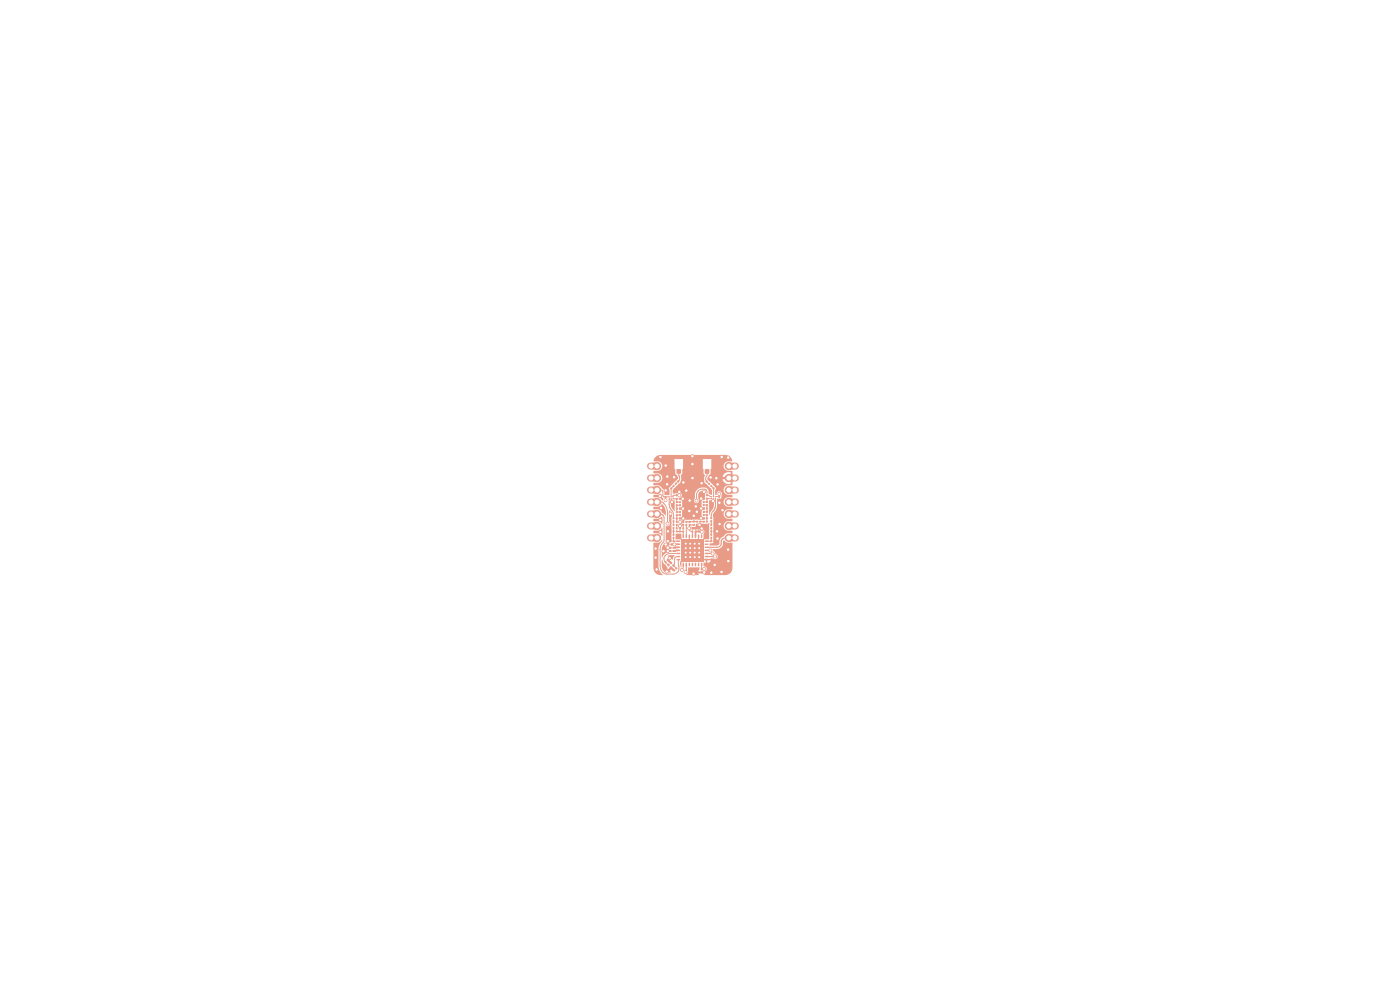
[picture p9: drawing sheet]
<svg xmlns="http://www.w3.org/2000/svg" width="297mm" height="210mm" viewBox="0 0 297 210" stroke-linecap="round" stroke-linejoin="round" font-family="sans-serif">
<g fill="#e89b87">
<path d="M143.6 99.6h.8v.9h-.8z"/>
<path d="M142.1 97.5l.7-.1 .2 .1v1.8l-.1 .3h-.7l-.2-.2z"/>
<path d="M145 97.5l.7-.1 .3 .1v1.8l-.2 .3h-.6l-.2-.2z"/>
<path d="M149.6 99.6h.8v.9h-.8z"/>
<path d="M148.1 97.5l.7-.1 .2 .1v1.8l-.1 .3h-.7l-.2-.2z"/>
<path d="M151 97.5l.7-.1 .3 .1v1.8l-.2 .3h-.6l-.2-.2z"/>
<path d="M141 104.6h.4v.4h-.4z"/>
<path d="M141 105.2h.4v.4h-.4z"/>
<path d="M149.1 106.9h.4v.4h-.4z"/>
<path d="M149.1 106.3h.4v.4h-.4z"/>
<path d="M150.6 103l.3-.2 .2 .4-.2 .1z"/>
<path d="M150.3 102.4l.4 .2-.2 .3-.3-.2z"/>
<path d="M149.8 106.9h.4v.4h-.4z"/>
<path d="M149.8 106.3h.4v.4h-.4z"/>
<path d="M143.4 107h.3v.4h-.3z"/>
<path d="M143.4 106.3h.3v.4h-.3z"/>
<path d="M147.4 112.5h.4v.4h-.4z"/>
<path d="M147.4 111.9h.4v.4h-.4z"/>
<path d="M143.2 101.6l.2-.2 .3 .3-.3 .2z"/>
<path d="M143.8 101.9l.3 .2-.2 .3-.3-.3z"/>
<path d="M141.9 105.7h.2v.2h-.2z"/>
<path d="M142.3 105.7h.2v.2h-.2z"/>
<path d="M142.7 105.7h.2v.2h-.2z"/>
<path d="M142.7 105.3h.2v.2h-.2z"/>
<path d="M142.3 105.3h.2v.2h-.2z"/>
<path d="M141.9 105.3h.2v.2h-.2z"/>
<path d="M150.9 105.7h.2v.2h-.2z"/>
<path d="M151.3 105.7h.2v.2h-.2z"/>
<path d="M151.7 105.7h.2v.2h-.2z"/>
<path d="M151.7 105.3h.2v.2h-.2z"/>
<path d="M151.3 105.3h.2v.2h-.2z"/>
<path d="M150.9 105.3h.2v.2h-.2z"/>
</g>
<path d="M154.5 98.9h1.5M154.5 114.1h1.5M154.5 111.6h1.5M154.5 109h1.5M154.5 106.5h1.5M154.5 104h1.5M154.5 101.4h1.5" fill="none" stroke="#e89b87" stroke-width="1.5"/>
<g fill="#e89b87" stroke="#e89b87" stroke-width=".21">
<circle cx="154.6" cy="114.1" r=".75"/>
<circle cx="154.6" cy="111.6" r=".75"/>
<circle cx="154.6" cy="109" r=".75"/>
<circle cx="154.6" cy="106.5" r=".75"/>
<circle cx="154.6" cy="104" r=".75"/>
<circle cx="154.6" cy="101.4" r=".75"/>
<circle cx="154.6" cy="98.9" r=".75"/>
</g>
<g fill="#e89b87">
<path d="M149.1 104.9h.4v.3h-.4z"/>
<path d="M149.8 104.9h.4v.3h-.4z"/>
<path d="M143.4 112.5h.3v.4h-.3z"/>
<path d="M143.4 111.9h.3v.4h-.3z"/>
<path d="M150.7 111.8h.4v.4h-.4z"/>
<path d="M150.7 111.1h.4v.4h-.4z"/>
<path d="M144 107.7h.4v.4h-.4z"/>
<path d="M143.4 107.7h.4v.4h-.4z"/>
<path d="M144.1 107h.3v.4h-.3z"/>
<path d="M144.1 106.3h.3v.4h-.3z"/>
<path d="M148.1 112.5h.4v.4h-.4z"/>
<path d="M148.1 111.9h.4v.4h-.4z"/>
<path d="M142.7 111.8h.4v.4h-.4z"/>
<path d="M142.7 111.1h.4v.4h-.4z"/>
<path d="M143.4 104.9h.3v.4h-.3z"/>
<path d="M143.4 104.2h.3v.4h-.3z"/>
<path d="M142 114.6h.4v.4h-.4z"/>
<path d="M142.7 114.6h.4v.4h-.4z"/>
<path d="M146.1 110.5h.4v.4h-.4z"/>
<path d="M146.1 111.2h.4v.4h-.4z"/>
<path d="M147 111.2h.4v.3h-.4z"/>
<path d="M147.6 111.2h.4v.3h-.4z"/>
<path d="M149.1 109h.4v.4h-.4z"/>
<path d="M149.1 108.4h.4v.4h-.4z"/>
<path d="M149.1 105.6h.4v.3h-.4z"/>
<path d="M149.8 105.6h.4v.3h-.4z"/>
<path d="M146.7 112.6h.4v.4h-.4z"/>
<path d="M146.7 111.9h.4v.4h-.4z"/>
<path d="M149.1 107.7h.4v.3h-.4z"/>
<path d="M149.8 107.7h.4v.3h-.4z"/>
</g>
<path d="M138 98.9h1.5M138 101.4h1.5M138 104h1.5M138 106.5h1.5M138 109h1.5M138 111.6h1.5M138 114.1h1.5" fill="none" stroke="#e89b87" stroke-width="1.5"/>
<g fill="#e89b87" stroke="#e89b87" stroke-width=".21">
<circle cx="139.4" cy="98.9" r=".75"/>
<circle cx="139.4" cy="101.4" r=".75"/>
<circle cx="139.4" cy="104" r=".75"/>
<circle cx="139.4" cy="106.5" r=".75"/>
<circle cx="139.4" cy="109" r=".75"/>
<circle cx="139.4" cy="111.6" r=".75"/>
<circle cx="139.4" cy="114.1" r=".75"/>
</g>
<g fill="#e89b87">
<path d="M147 110.4h.4v.4h-.4z"/>
<path d="M147 109.8h.4v.4h-.4z"/>
<path d="M143.4 111.1h.3v.4h-.3z"/>
<path d="M143.4 110.5h.3v.4h-.3z"/>
<path d="M150.7 114.6h.4v.4h-.4z"/>
<path d="M151.3 114.6h.4v.4h-.4z"/>
<path d="M141 119.2l.2-.2 .3 .2-.3 .3z"/>
<path d="M141.6 118.6l.3 .2-.3 .3-.2-.3z"/>
<path d="M142.7 110.4h.4v.4h-.4z"/>
<path d="M142.7 109.7h.4v.4h-.4z"/>
<path d="M149.1 109.8h.4v.3h-.4z"/>
<path d="M149.7 109.8h.5v.3h-.5z"/>
<path d="M143.2 120.5l.3-.2 .2 .2-.2 .3z"/>
<path d="M142.8 121l.2-.2 .3 .2-.3 .3z"/>
<path d="M141.5 119.8l.3-.2 .3 .3-.3 .2z"/>
<path d="M142.3 120.2l.4 .2-.2 .3-.4-.2z"/>
<path d="M142.8 119.7l.4 .2-.3 .4-.3-.3z"/>
<path d="M142.2 119.1l.4 .3-.3 .3-.3-.3z"/>
<path d="M151.2 103.6l.2-.3 .3 .3-.3 .3z"/>
<path d="M151.6 103.1l.3-.2 .2 .2-.3 .3z"/>
<path d="M142.7 103l.2-.2 .3 .3-.3 .2z"/>
<path d="M143.1 102.6l.3-.2 .2 .2-.3 .3z"/>
<path d="M142.7 112.5h.4v.4h-.4z"/>
<path d="M142 112.5h.4v.4h-.4z"/>
<path d="M142.7 113.9h.4v.4h-.4z"/>
<path d="M142.7 113.2h.4v.4h-.4z"/>
<path d="M144.1 109.1h.3v.4h-.3z"/>
<path d="M144.1 108.4h.3v.4h-.3z"/>
<path d="M149.1 110.5h.4v.3h-.4z"/>
<path d="M149.7 110.5h.5v.3h-.5z"/>
<path d="M150.7 113.9h.4v.4h-.4z"/>
<path d="M150.7 113.2h.4v.4h-.4z"/>
<path d="M149.8 109h.4v.4h-.4z"/>
<path d="M149.8 108.4h.4v.4h-.4z"/>
<path d="M150.3 101.4l.3 .2-.3 .3-.2-.2z"/>
<path d="M149.9 101.9l.3 .2-.3 .3-.3-.3z"/>
<path d="M152.4 105.1h.4v.5h-.4z"/>
<path d="M152.4 105.8h.4v.4h-.4z"/>
<path d="M148.7 120.6h.3v.4h-.3z"/>
<path d="M148.7 121.2h.3v.4h-.3z"/>
<path d="M144 109.8h.4v.4h-.4z"/>
<path d="M143.4 109.8h.4v.4h-.4z"/>
<path d="M142.2 115.3h.4v.4h-.4z"/>
<path d="M141.6 115.3h.4v.4h-.4z"/>
<path d="M144.1 112.5h.3v.4h-.3z"/>
<path d="M144.1 111.9h.3v.4h-.3z"/>
<path d="M143.5 114.7h.8v.2l-.7 .1z"/>
<path d="M143.5 115.3h.8v.3h-.7z"/>
<path d="M143.5 116h.8v.2l-.7 .1z"/>
<path d="M143.5 116.6h.8v.3h-.7z"/>
<path d="M143.5 117.3h.8v.2l-.7 .1z"/>
<path d="M143.5 117.9h.8v.3h-.7z"/>
<path d="M143.5 118.6h.8v.2l-.7 .1z"/>
<path d="M144.8 119.4h.3v.7h-.3z"/>
<path d="M145.5 119.4h.2v.7h-.2z"/>
<path d="M146.1 119.4h.3v.7h-.3z"/>
<path d="M146.8 119.4h.2v.7h-.2z"/>
<path d="M147.4 119.4h.3v.7h-.3z"/>
<path d="M148.1 119.4h.2v.7h-.2z"/>
<path d="M148.7 119.4h.3v.7h-.3z"/>
<path d="M149.5 118.6h.7l.1 .2-.8 .1z"/>
<path d="M149.5 117.9h.7l.1 .3h-.8z"/>
<path d="M149.5 117.3h.7l.1 .2-.8 .1z"/>
<path d="M149.5 116.6h.7l.1 .3h-.8z"/>
<path d="M149.5 116h.7l.1 .2-.8 .1z"/>
<path d="M149.5 115.3h.7l.1 .3h-.8z"/>
<path d="M149.5 114.7h.7l.1 .2-.8 .1z"/>
<path d="M148.7 113.4h.3v.8l-.3-.1z"/>
<path d="M148.1 113.4h.2v.8l-.2-.1z"/>
<path d="M147.4 113.4h.3v.8l-.3-.1z"/>
<path d="M146.8 113.4h.2v.8l-.2-.1z"/>
<path d="M146.1 113.4h.3v.8l-.3-.1z"/>
<path d="M145.5 113.4h.2v.8l-.2-.1z"/>
<path d="M144.8 113.4h.3v.8l-.3-.1z"/>
</g>
<g fill="#e89b87" stroke="#e89b87" stroke-width=".21">
<circle cx="145.5" cy="115.3" r=".25"/>
<circle cx="145.5" cy="116.3" r=".25"/>
<circle cx="145.5" cy="117.2" r=".25"/>
<circle cx="145.5" cy="118.2" r=".25"/>
<circle cx="146.4" cy="115.3" r=".25"/>
<circle cx="146.4" cy="116.3" r=".25"/>
<circle cx="146.4" cy="117.2" r=".25"/>
<circle cx="146.4" cy="118.2" r=".25"/>
</g>
<path d="M144.5 114.4h4.8v4.8h-4.8z" fill="#e89b87"/>
<g fill="#e89b87" stroke="#e89b87" stroke-width=".21">
<circle cx="147.4" cy="115.3" r=".25"/>
<circle cx="147.4" cy="116.3" r=".25"/>
<circle cx="147.4" cy="117.2" r=".25"/>
<circle cx="147.4" cy="118.2" r=".25"/>
<circle cx="148.3" cy="115.3" r=".25"/>
<circle cx="148.3" cy="116.3" r=".25"/>
<circle cx="148.3" cy="117.2" r=".25"/>
<circle cx="148.3" cy="118.2" r=".25"/>
</g>
<g fill="#e89b87">
<path d="M142.7 116.7h.4v.4h-.4z"/>
<path d="M142 116.7h.4v.4h-.4z"/>
<path d="M142.2 103.5l.2-.2 .2 .4-.2 .2z"/>
<path d="M141.8 102.9l.4 .2-.2 .3-.3-.2z"/>
<path d="M145.4 111.2h.4v.4h-.4z"/>
<path d="M145.4 110.5h.4v.4h-.4z"/>
<path d="M144.8 111.9h.3v.4h-.3z"/>
<path d="M144.8 112.5h.3v.5h-.3z"/>
<path d="M147.7 110.5h.4v.3h-.4z"/>
<path d="M148.3 110.5h.5v.3h-.5z"/>
<path d="M144 105.6h.4v.4h-.4z"/>
<path d="M143.4 105.6h.4v.4h-.4z"/>
<path d="M144.8 111.2h.3v.4h-.3z"/>
<path d="M144.8 110.5h.3v.4h-.3z"/>
<path d="M143.4 109.1h.3v.4h-.3z"/>
<path d="M143.4 108.4h.3v.4h-.3z"/>
<path d="M142.7 116h.4v.4h-.4z"/>
<path d="M142 116h.4v.4h-.4z"/>
<path d="M150.7 112.5h.4v.4h-.4z"/>
<path d="M151.3 112.5h.4v.4h-.4z"/>
<path d="M150.7 110.4h.4v.4h-.4z"/>
<path d="M150.7 109.7h.4v.4h-.4z"/>
</g>
<g fill="#e89b87" stroke="#e89b87" stroke-width=".21">
<circle cx="141.6" cy="101.1" r=".3"/>
<circle cx="152" cy="101.4" r=".3"/>
<circle cx="142.1" cy="118.4" r=".3"/>
<circle cx="140.1" cy="112.9" r=".3"/>
<circle cx="154.5" cy="116.6" r=".3"/>
<circle cx="141.4" cy="121.2" r=".3"/>
<circle cx="148.7" cy="107.9" r=".3"/>
<circle cx="144.1" cy="104.3" r=".3"/>
<circle cx="153.1" cy="96.9" r=".3"/>
<circle cx="139.1" cy="116.4" r=".3"/>
<circle cx="141.7" cy="114.8" r=".3"/>
<circle cx="148.4" cy="111.4" r=".3"/>
<circle cx="152.2" cy="114.2" r=".3"/>
<circle cx="150.8" cy="101.3" r=".3"/>
<circle cx="144.8" cy="105.8" r=".3"/>
<circle cx="154.5" cy="97.1" r=".3"/>
<circle cx="146.9" cy="96.8" r=".3"/>
<circle cx="151.6" cy="119.8" r=".3"/>
<circle cx="147.2" cy="109.4" r=".3"/>
<circle cx="142.5" cy="106.5" r=".3"/>
<circle cx="140.8" cy="116.9" r=".3"/>
<circle cx="148.7" cy="110" r=".3"/>
<circle cx="153.3" cy="108.2" r=".3"/>
<circle cx="152.6" cy="106.6" r=".3"/>
<circle cx="145.6" cy="104.1" r=".3"/>
<circle cx="150.9" cy="121.5" r=".3"/>
<circle cx="140.1" cy="97" r=".3"/>
<circle cx="141.7" cy="116.2" r=".3"/>
<circle cx="149.4" cy="121.4" r=".3"/>
<circle cx="141.7" cy="112.7" r=".3"/>
<circle cx="142.2" cy="109" r=".3"/>
<circle cx="151.3" cy="106.3" r=".3"/>
<circle cx="144.2" cy="111.5" r=".3"/>
<circle cx="148.8" cy="105.8" r=".3"/>
<circle cx="141.2" cy="98.8" r=".3"/>
<circle cx="148.8" cy="102.5" r=".3"/>
<circle cx="152.2" cy="102.7" r=".3"/>
<circle cx="139.3" cy="120.8" r=".3"/>
<circle cx="147.1" cy="121.7" r=".3"/>
<circle cx="154.5" cy="119" r=".3"/>
<circle cx="141.5" cy="102.7" r=".3"/>
<circle cx="143" cy="101.2" r=".3"/>
<circle cx="144.9" cy="110" r=".3"/>
<circle cx="146.3" cy="106.2" r=".3"/>
<circle cx="141.7" cy="116.9" r=".3"/>
<circle cx="141.2" cy="115.5" r=".3"/>
<circle cx="139.1" cy="118.3" r=".3"/>
<circle cx="152.7" cy="111.2" r=".3"/>
<circle cx="147.8" cy="108.5" r=".3"/>
<circle cx="149.3" cy="104.3" r=".3"/>
<circle cx="152.1" cy="112.7" r=".3"/>
<circle cx="148.9" cy="112.1" r=".3"/>
<circle cx="140" cy="105.2" r=".3"/>
<circle cx="146.9" cy="98.5" r=".3"/>
<circle cx="144.9" cy="107.9" r=".3"/>
<circle cx="145" cy="102.3" r=".3"/>
<circle cx="146.2" cy="108.4" r=".3"/>
<circle cx="146.9" cy="101.4" r=".3"/>
<circle cx="147.6" cy="107.4" r=".3"/>
<circle cx="153.1" cy="121.3" r=".3"/>
<circle cx="140.1" cy="110.3" r=".3"/>
<circle cx="141.2" cy="104" r=".3"/>
<circle cx="140.2" cy="107.8" r=".3"/>
<circle cx="147.8" cy="106.2" r=".3"/>
<circle cx="141.2" cy="106.1" r=".3"/>
<circle cx="144.1" cy="105.1" r=".3"/>
<circle cx="148.9" cy="112.8" r=".3"/>
<circle cx="143.1" cy="115.5" r=".3"/>
<circle cx="149.4" cy="120.7" r=".3"/>
<circle cx="152.6" cy="104.8" r=".3"/>
<circle cx="151.7" cy="118.1" r=".3"/>
<circle cx="151.2" cy="117.4" r=".3"/>
<circle cx="150.7" cy="116.8" r=".3"/>
<circle cx="144.3" cy="110.7" r=".3"/>
<circle cx="146.2" cy="112.1" r=".3"/>
<circle cx="141.6" cy="111.1" r=".3"/>
<circle cx="144.7" cy="120.9" r=".3"/>
<circle cx="145.4" cy="121.4" r=".3"/>
</g>
<g fill="none" stroke="#e89b87" stroke-width=".21">
<path d="M139.4 104l1.1 .1 .1 1.1 .2 .2h1.2M139.4 106.5h1a2.1 2.1 0 0 1 1.2 2.2v2.4M139.4 109h.6a.86 .86 0 0 1 .9 .8v4.8l-.8 1.6-.1 3.8a1.56 1.56 0 0 0 1.4 1.8h1.4a1.25 1.25 0 0 0 1.2-1v-.8M141.2 105.4v.7M141.5 102.7l.4 .4M141.7 118.8l.6 .6M141.7 118.8h.1M141.7 112.7h.5M141.7 112.7h.1M141.8 119.9h.1M142 105.8v1.1a3.5 3.5 0 0 0 .9 1.9v1.1M142 118.4l-.3 .4"/>
<path d="M142.4 105.8l.1 .7M142.8 105.8h.8v.7h.7M142.8 105.1v.3M142.8 105.1h.1M142.9 120h.1M142.9 119.9v.1M142.9 120l.6 .6M142.9 114.1v.7h1M142.9 110.6v.7M142.9 112v1.4M142.9 103.1l-.5 .5v1.8M143 105.8h.1"/>
<path d="M143 101.2l.4 .4M143.4 101.7h.1M143.6 111.3v.8M143.6 112.7h1.3v1.1M143.9 118.7l.1 1.3M143.9 117.4h-1.7a1.43 1.43 0 0 0-1.3 .9l.1 .7 .8 .9M143.9 118.1h-.4l-.3 .2-.1 1.2-.2 .4M144 100l.1 1M144.1 105.1h-1.3M144.1 105.1h.1M144.1 101h.1M144.1 101v.8l-.7 .8"/>
<path d="M144.1 104.3l-.5 .1M144.2 107.9h.7M144.2 110h.7M144.2 105.8h.6M144.3 111.6h.1M144.3 111.6v.5M144.3 107.2h-.7v1.4h.7M144.3 109.3h-.7v1.4M144.3 110.7h.1M144.3 110.7l.6 .7v.7M144.8 105.8h.1M144.9 107.9h.1"/>
<path d="M144.9 110h.1M144.9 119.7v.7l-.2 .5M144.9 110v.7M145.6 111.4v2.4M146.2 113.8v2.3l2.2 2.2 .8 .3 .7 .1M147.2 111.4h-.9l-.1 .7 .1 .5 .6 .2v1M147.2 109.4v.6M147.2 110.6v.1M147.2 109.4h.1M147.8 111.4h.6M147.9 110.7h-2.3M148.2 113.8a4.1 4.1 0 0 1-1.3 3"/>
<path d="M148.3 112.1h.1M148.4 111.4h.1M148.6 110.7h.7M148.7 110h.6M148.7 107.9h.1M148.7 107.9h.6M148.8 105.8h-.1M148.8 105.8h.5M148.8 119.7v1.1l.6-.1M148.9 112.1h-2M149.3 107.1h.1M149.3 106.5h.7"/>
<path d="M149.3 107.1h.7v1.5h-.7M149.3 109.2h.7v1.5M149.8 103.9l-.8-.1a1.27 1.27 0 0 0-1.2 1.2v1.2M149.8 103.9h.1M149.8 103.9l.2 .3v.9l1 .3M150 106.5h.1M150 105.8v.7M150 105.8h.1M150 105.8h1M150 100v.8l-.3 .5v.5l.7 .8M150.4 101.7h.1M150.7 101.3l-.3 .4"/>
<path d="M150.9 103.1l.5 .5M150.9 114.1v.7h-1M150.9 110.6v.7M150.9 112v1.4M151.4 105.8l-.1 .5M151.4 103.6v1.8M151.4 103.6h.1M151.5 112.7h.6M151.5 114.8h.6M151.8 105.8v1.4a2.94 2.94 0 0 1-.8 1.7l-.1 1M151.8 103.1h.1M152.1 114.8h.1"/>
<path d="M152.1 112.7h.1M152.2 114.2l-.1 .6M152.2 102.8l-.4 .3M152.6 106v.6M152.6 104.8v.6h-.8M142.4 120.4l.6 .6M144 120h.1M148.8 121.4h.6"/>
</g>
<g fill="none" stroke="#e89b87" stroke-width=".35">
<path d="M141.3 115.5h.5M141.7 116.2h.5M141.7 114.8h.5M141.7 115.5h.1M141.7 116.9h.5M142.4 115.5h.8M143.1 115.5h.1M143.2 115.5h.1M143.3 116.2h-.4M143.3 116.1v.1M143.3 115.5h-.1M143.3 115.5h.1"/>
<path d="M143.3 115.5h.6M143.9 116.1h-.6M143.9 116.8l-1 .1M148.9 112.8l-1.3-.1-.1 1.1"/>
</g>
<path d="M145.6 119.7v1.3l-.2 .4M149.9 116.8h.8M149.9 117.4h1.3M149.9 118.1h.1M149.9 118.1h1.8M151 117.4h.1M153.2 114.4l-.2 .4v.6a.87 .87 0 0 1-1 .7h-2.1M153.2 114.4h.1M154.6 114.1h-.9l-.5 .3" fill="none" stroke="#e89b87" stroke-width=".25"/>
<g fill="#e89b87">
<path d="M138.6 115.1h.1a1.68 1.68 0 0 0 1.4-.2l.4-.4-.8 1.6v3.9a2.89 2.89 0 0 0 .9 2h-.5a1.53 1.53 0 0 1-1.5-1.5z"/>
<path d="M143.4 113.2h1.2l-.1 .9a.42 .42 0 0 0 .7 .2l.5 .1 .7 .6 .3-.3h.3l.4 .3 .3-.3-1-.1 .5-.3 .5 .1 .6 .6 .4-.6 .5-.1v-.9a.62 .62 0 0 0 .2-.8 .62 .62 0 0 0-.7-.3h-1.9l-.1-.6h.8l.2-.6h2.4l.4-.2v3.5h-1l-.2 .1v3.2l-.1 .5-.2-.3-.3 .3 .4 .4 2.2-.2a.58 .58 0 0 0 .9-.1 .58 .58 0 0 0-.5-.8l-.1-.4a.4 .4 0 0 1-.3-.6h1l.8-.4 .2-.4 .1-.9 .1-.2 .7 .5h1.2v5.4a1.53 1.53 0 0 1-1.5 1.5h-4.4v-.4h-1.4l.1 .4h-2.6a.85 .85 0 0 0 .4-1.1v-.5l1.9-.1 .5 .1-.3 .8h.9a.59 .59 0 0 0 .9-.3 .59 .59 0 0 0-.6-.8v-.8l.4 .1a.78 .78 0 0 0 1.1-.5h-.8v.5h-.3v-.5h-.7v.2l-.5 .1h-3.3a.44 .44 0 0 0-.7 .2l.1 .8-.1 .2-.2-1.2 .2-.3h4.1l-.3-.4-.3 .4h-.3l-.3-.4-.4 .4h-.3l-.3-.4-.3 .4h-.3l-.3-.4-.4 .4h-.6v-.8h.2l.1 .4 .3-.3 .8 .1 .1-.1 .9 .1 .1-.1 .8 .1 .1-.1 .4 .1 .1-.1h-3.3l-.3-.3-.1 .2h-.2v-.4l1 .1 .1-.1 .8 .1 .1-.1 .9 .1 .1-.1 .8 .1 .1-.1-.1-.1-.1 .1-.8-.1-.1 .1-.9-.1-.1 .1-.8-.1-1 .1v-.5h.2l.1 .4 .3-.4 .8 .2 .1-.2 .9 .2 .1-.2 .8 .2 .1-.2 .4 .1 .4-.1 .3 .4 .1-.3-.1-.4-.3 .3-.9-.1-.1 .1-.8-.1-.1 .1-.9-.1-.1 .1h-.7l-.3-.3-.1 .3h-.2v-.4l1 .1 .1-.1 .8 .1 .1-.1 .9 .1 .1-.1 .8 .1 .1-.1-.1-.2-.1 .2-.8-.2-.1 .2-.9-.2-.1 .2-.8-.2-1 .2v-.6h.2l.1 .4 .3-.3 .8 .1 .1-.1 .9 .1 .1-.1 .8 .1 .1-.1 .4 .1 .4-.1 .3 .3 .1-.4-.1-.2-.3 .3-.9-.1-.1 .1-.8-.1-.1 .1-.9-.1-.1 .1h-.7l-.3-.3-.1 .2h-.2v-.4l1 .1 .1-.1 .8 .1 .1-.1 .9 .1 .1-.1 .8 .1 .1-.1-.1-.1-.1 .1-.8-.1-.1 .1-.9-.1-.1 .1-.8-.1-1 .1v-.5h.2l.1 .4 .3-.4 .8 .2 .1-.2 .9 .2 .1-.2 .8 .2 .1-.2 .4 .1 .4-.1 .3 .4 .1-.4-.1-.3-.3 .3-.9-.1-.1 .1-.8-.1-.1 .1-.9-.1-.1 .1h-.7l-.3-.3-.1 .3h-.2v-.6h.6l.4 .3 .3-.3h-1.3l-.2-.3-1 .1z"/>
<path d="M140.4 118.7l.3 .7 .5 .4 .4 .5 .1 .5 .6-.7 .8 .8-.3 .3-.4-.4-.4 .3 .3 .1v.2h-1l-.4-.2-.5-.9z"/>
<path d="M141.6 117.9l.4-.1h1.2l-.4 .4-.1 .5-.4-.3-.3 .3 .6 .7-.2 .3-.8-.8v-.3l.4-.5z"/>
<path d="M141.9 108.3l.5 .4 .1 .4-.1 3.5 .1 1.9-.1 .4-.4-.1v.6l-.2 .3h-.7l.4 .5v-.2h.7v.4h-.7v.3h.7v.3l-.7 .1-.8 .7-.3 .5v-1.8l.1-.6 .5-.6h.6v-.5l-.4 .1v-3.3a.59 .59 0 0 0 .8-.2 .59 .59 0 0 0 0-.8z"/>
<path d="M139.1 96.9l1-.4h13.8a1.4 1.4 0 0 1 1.4 1.4 1.66 1.66 0 0 0-1.4 .2 1.02 1.02 0 0 0-.3 1.2 1.02 1.02 0 0 0 1.1 .6h.7l-.1 3.1a1.68 1.68 0 0 0-1.4 .2 1.02 1.02 0 0 0-.3 1.2 1.02 1.02 0 0 0 1.1 .6h.7l-.1 .5a1.68 1.68 0 0 0-1.4 .2 1.02 1.02 0 0 0-.3 1.2 1.02 1.02 0 0 0 1.1 .6h.7v.5l-1.2 .1a1.01 1.01 0 0 0-.7 1.2 1.01 1.01 0 0 0 1.2 .7l.7 .1-.1 .5a1.68 1.68 0 0 0-1.4 .2 1.02 1.02 0 0 0-.3 1.2 1.02 1.02 0 0 0 1.1 .6h.7v.5h-1.2l-.7 .7a1.21 1.21 0 0 0-.9 1v.7l-.3 .2h-1.8v-.5l.6 .1a.48 .48 0 0 0 .2-.8v-4.8a.8 .8 0 0 1 .2-1l.5-.9 .1-1.8 .1-.3 .1 .1a.48 .48 0 0 0 .8-.3l-.1-.4a.58 .58 0 0 0-.4-.9 .58 .58 0 0 0-.6 .8l-.3-.1 .2-1.5-1.5-1.3-.3-.5v-.2l.1-.2h4.1v.5h-1a1.25 1.25 0 0 0 1.1 1h.6v-2.5a1.4 1.4 0 0 0-1.7 .7v.3h-3.1l.5-.8v-.9h.2v-2.1h-1.9v2.1h.3v.9l.3 .4-.2 .5v.9l1.5 1.4 .1 .4v.9l-.2 .1-.5-.3v-.7l-.4-.5-1.2-.1-.7 .4-.4 .5-.2 1.4a.57 .57 0 0 0 0 .9 .57 .57 0 0 0 .8 0 .57 .57 0 0 0-.1-.9v-.9l.2-.4 .4-.2 .8-.1v1.9l-.5 .1-.2 .2 .1 1.2 .6 .2v.4h-.4l-.3 .3v1.1l.3 .2h.4v.5h-4.1l-.2 .3-.1 .4h-.2a.85 .85 0 0 0-.8-.8v-.3l.5-.1 .1-.3v-1.1l-.7-.2 .1-.4 .4-.1 .2-.2v-1.1l-.2-.2-.4-.1v-.3a.61 .61 0 0 0 .5-.8 .61 .61 0 0 0-.9-.3l-1 .1v-.7l1.7-1.8 .1-.5-.1-.9 .3-.4v-.9h.2v-2.1h-1.9v2.1h.3v.9l.4 .4 .1 .7-1.9 1.9 .1 1.6-1-.1-.1-.9-.9-.9-1.4-.2v-.5h1a1.01 1.01 0 0 0 .9-1 1.01 1.01 0 0 0-.9-1h-1l.1-.5a1.68 1.68 0 0 0 1.4-.3 1.01 1.01 0 0 0 .4-1 1.01 1.01 0 0 0-.9-.7h-1l.2-.5z"/>
<path d="M138.6 112.6h.1a1.68 1.68 0 0 0 1.4-.3l.4-.4v1.8l-.7-.6h-1.2z"/>
<path d="M144 111.2l.5 .2-.1 .9-.4-.1z"/>
<path d="M138.6 110.1l.1-.1a1.68 1.68 0 0 0 1.4-.2l.3-.2 .1 .1v1.5l-.7-.6h-1.2z"/>
<path d="M138.6 107.5h.1a1.68 1.68 0 0 0 1.4-.2l.3-.4a2.19 2.19 0 0 1 .8 1.6v.9l-.7-.7a1.01 1.01 0 0 0-.9-.7h-1z"/>
<path d="M150.4 106.1h.6v.2l.5 .1-.1 1.3-.9 1.6z"/>
<path d="M142.3 106l.9 .2-.1 2.2-.7-.9z"/>
<path d="M138.6 105h.1a1.68 1.68 0 0 0 1.4-.3h.2v.7l.4 .3-.1 .5-.8-.7h-1.2z"/>
</g>
<g fill="#fff" stroke="#fff" stroke-width=".21">
<circle cx="141.6" cy="101.1" r=".15"/>
<circle cx="152" cy="101.4" r=".15"/>
<circle cx="142" cy="118.4" r=".15"/>
<circle cx="140.1" cy="112.9" r=".15"/>
<circle cx="154.5" cy="116.6" r=".15"/>
<circle cx="141.4" cy="121.3" r=".15"/>
<circle cx="148.7" cy="107.9" r=".15"/>
<circle cx="144.1" cy="104.3" r=".15"/>
<circle cx="153.1" cy="96.9" r=".15"/>
<circle cx="139.1" cy="116.4" r=".15"/>
<circle cx="141.7" cy="114.8" r=".15"/>
<circle cx="148.4" cy="111.3" r=".15"/>
<circle cx="152.2" cy="114.2" r=".15"/>
<circle cx="150.7" cy="101.3" r=".15"/>
<circle cx="144.8" cy="105.8" r=".15"/>
<circle cx="154.5" cy="97.1" r=".15"/>
<circle cx="146.9" cy="96.8" r=".15"/>
<circle cx="151.6" cy="119.8" r=".15"/>
<circle cx="147.2" cy="109.4" r=".15"/>
<circle cx="142.5" cy="106.5" r=".15"/>
<circle cx="140.7" cy="116.9" r=".15"/>
<circle cx="148.7" cy="109.9" r=".15"/>
<circle cx="153.3" cy="108.2" r=".15"/>
<circle cx="152.6" cy="106.6" r=".15"/>
<circle cx="145.6" cy="104.1" r=".15"/>
<circle cx="150.9" cy="121.5" r=".15"/>
<circle cx="140.1" cy="97" r=".15"/>
<circle cx="141.7" cy="116.2" r=".15"/>
<circle cx="149.4" cy="121.4" r=".15"/>
<circle cx="141.7" cy="112.7" r=".15"/>
<circle cx="142.2" cy="109" r=".15"/>
<circle cx="151.3" cy="106.3" r=".15"/>
<circle cx="144.2" cy="111.6" r=".15"/>
<circle cx="148.7" cy="105.8" r=".15"/>
<circle cx="141.2" cy="98.8" r=".15"/>
<circle cx="148.8" cy="102.5" r=".15"/>
<circle cx="152.2" cy="102.7" r=".15"/>
<circle cx="139.3" cy="120.8" r=".15"/>
<circle cx="147.1" cy="121.7" r=".15"/>
<circle cx="154.5" cy="119" r=".15"/>
<circle cx="141.5" cy="102.7" r=".15"/>
<circle cx="143" cy="101.2" r=".15"/>
<circle cx="145" cy="110" r=".15"/>
<circle cx="146.3" cy="106.2" r=".15"/>
<circle cx="141.7" cy="116.9" r=".15"/>
<circle cx="141.2" cy="115.5" r=".15"/>
<circle cx="139.1" cy="118.3" r=".15"/>
<circle cx="152.7" cy="111.2" r=".15"/>
<circle cx="147.8" cy="108.6" r=".15"/>
<circle cx="149.3" cy="104.3" r=".15"/>
<circle cx="152.1" cy="112.7" r=".15"/>
<circle cx="148.8" cy="112.1" r=".15"/>
<circle cx="140" cy="105.2" r=".15"/>
<circle cx="146.9" cy="98.4" r=".15"/>
<circle cx="144.9" cy="107.9" r=".15"/>
<circle cx="145" cy="102.3" r=".15"/>
<circle cx="146.2" cy="108.4" r=".15"/>
<circle cx="146.9" cy="101.4" r=".15"/>
<circle cx="147.6" cy="107.4" r=".15"/>
<circle cx="153.1" cy="121.3" r=".15"/>
<circle cx="140.1" cy="110.3" r=".15"/>
<circle cx="141.2" cy="104" r=".15"/>
<circle cx="140.2" cy="107.8" r=".15"/>
<circle cx="147.8" cy="106.2" r=".15"/>
<circle cx="141.2" cy="106.1" r=".15"/>
<circle cx="144.1" cy="105.1" r=".15"/>
<circle cx="148.9" cy="112.8" r=".15"/>
<circle cx="143.1" cy="115.5" r=".15"/>
<circle cx="149.4" cy="120.7" r=".15"/>
<circle cx="152.6" cy="104.8" r=".15"/>
<circle cx="151.7" cy="118.1" r=".15"/>
<circle cx="151.2" cy="117.4" r=".15"/>
<circle cx="150.7" cy="116.8" r=".15"/>
<circle cx="144.3" cy="110.7" r=".15"/>
<circle cx="146.2" cy="112.1" r=".15"/>
<circle cx="141.6" cy="111.1" r=".15"/>
<circle cx="144.7" cy="120.9" r=".15"/>
<circle cx="145.4" cy="121.3" r=".15"/>
<circle cx="155.9" cy="114.1" r=".42"/>
<circle cx="154.6" cy="114.1" r=".42"/>
<circle cx="155.9" cy="111.6" r=".42"/>
<circle cx="154.6" cy="111.6" r=".42"/>
<circle cx="155.9" cy="109" r=".42"/>
<circle cx="154.6" cy="109" r=".42"/>
<circle cx="155.9" cy="106.5" r=".42"/>
<circle cx="154.6" cy="106.5" r=".42"/>
<circle cx="155.9" cy="104" r=".42"/>
<circle cx="154.6" cy="104" r=".42"/>
<circle cx="155.9" cy="101.4" r=".42"/>
<circle cx="154.6" cy="101.4" r=".42"/>
<circle cx="155.9" cy="98.9" r=".42"/>
<circle cx="154.6" cy="98.9" r=".42"/>
<circle cx="138.1" cy="98.9" r=".42"/>
<circle cx="139.4" cy="98.9" r=".42"/>
<circle cx="138.1" cy="101.4" r=".42"/>
<circle cx="139.4" cy="101.4" r=".42"/>
<circle cx="138.1" cy="104" r=".42"/>
<circle cx="139.4" cy="104" r=".42"/>
<circle cx="138.1" cy="106.5" r=".42"/>
<circle cx="139.4" cy="106.5" r=".42"/>
<circle cx="138.1" cy="109" r=".42"/>
<circle cx="139.4" cy="109" r=".42"/>
<circle cx="138.1" cy="111.6" r=".42"/>
<circle cx="139.4" cy="111.6" r=".42"/>
<circle cx="138.1" cy="114.1" r=".42"/>
<circle cx="139.4" cy="114.1" r=".42"/>
<circle cx="145.5" cy="115.3" r=".1"/>
<circle cx="145.5" cy="116.3" r=".1"/>
<circle cx="145.5" cy="117.2" r=".1"/>
<circle cx="145.5" cy="118.2" r=".1"/>
<circle cx="146.4" cy="115.3" r=".1"/>
<circle cx="146.4" cy="116.3" r=".1"/>
<circle cx="146.4" cy="117.2" r=".1"/>
<circle cx="146.4" cy="118.2" r=".1"/>
<circle cx="147.4" cy="115.3" r=".1"/>
<circle cx="147.4" cy="116.3" r=".1"/>
<circle cx="147.4" cy="117.2" r=".1"/>
<circle cx="147.4" cy="118.2" r=".1"/>
<circle cx="148.3" cy="115.3" r=".1"/>
<circle cx="148.3" cy="116.3" r=".1"/>
<circle cx="148.3" cy="117.2" r=".1"/>
<circle cx="148.3" cy="118.2" r=".1"/>
</g>
</svg>
